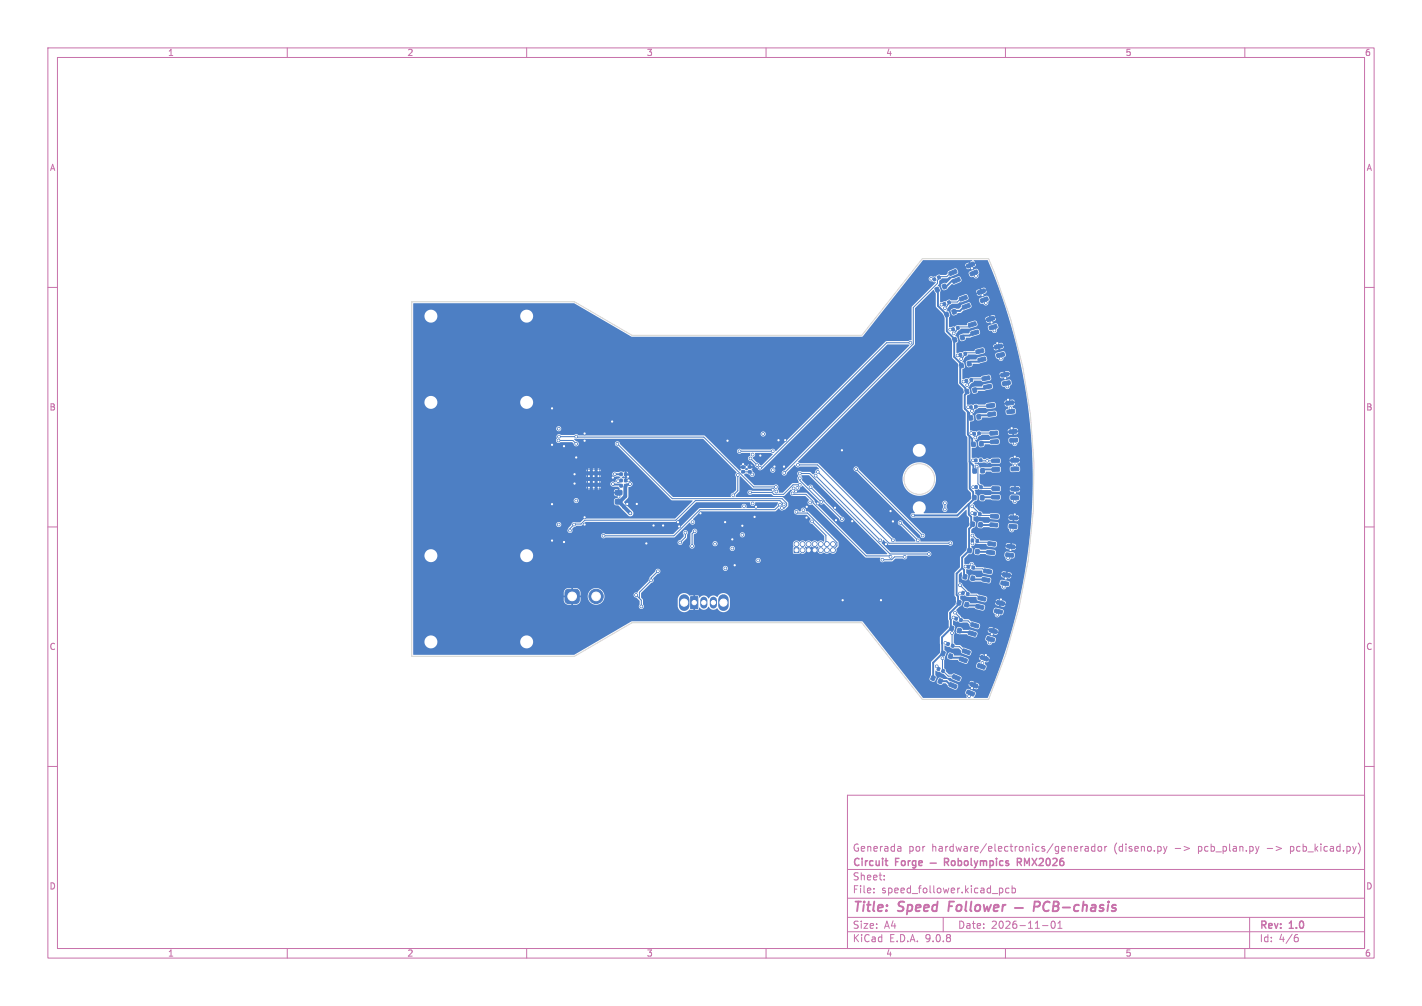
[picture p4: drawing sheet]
<svg xmlns="http://www.w3.org/2000/svg" width="297mm" height="210mm" viewBox="0 0 297 210" stroke-linecap="round" stroke-linejoin="round" font-family="sans-serif">
<defs><g id="words">
<g font-size="2.8" fill="#c872ab">
<text x="178" y="190.9">Title:</text>
<text x="187.7" y="190.9">Speed</text>
<text x="198.9" y="190.9">Follower</text>
</g>
<g font-size="2.1" fill="#c872ab">
<text x="178" y="178">Generada</text>
<text x="189.7" y="178">por</text>
<text x="194.7" y="178">hardware/electronics/generador</text>
<text x="232.8" y="178">(diseno.py</text>
<text x="250.6" y="178">pcb_plan.py</text>
<text x="270.1" y="178">pcb_kicad.py)</text>
<text x="178" y="184">Sheet:</text>
<text x="178" y="181.2">Circuit</text>
<text x="187.1" y="181.2">Forge</text>
<text x="214.3" y="181.2">RMX2026</text>
<text x="178" y="186.7">File:</text>
<text x="184.1" y="186.7">speed_follower.kicad_pcb</text>
<text x="178" y="196.9">KiCad</text>
<text x="178" y="194.1">Size:</text>
<text x="184.7" y="194.1">A4</text>
<text x="185.7" y="196.9">E.D.A.</text>
<text x="193.3" y="196.9">9.0.8</text>
<text x="200" y="194.1">Date:</text>
<text x="207" y="194.1">2026-11-01</text>
<text x="263" y="194.3">Rev:</text>
<text x="263" y="196.9">Id:</text>
<text x="267.1" y="196.9">4/6</text>
<text x="269.4" y="194.3">1.0</text>
</g>
<g font-size="1.8" fill="#c872ab">
<text x="35" y="11.9">1</text>
<text x="85" y="11.9">2</text>
<text x="135" y="11.9">3</text>
<text x="185" y="11.9">4</text>
<text x="235" y="11.9">5</text>
<text x="285" y="11.9">6</text>
<text x="10.3" y="35.9">A</text>
<text x="285.4" y="35.9">A</text>
<text x="10.3" y="85.9">B</text>
<text x="285.3" y="85.9">B</text>
<text x="10.3" y="135.9">C</text>
<text x="285.3" y="135.9">C</text>
<text x="10.3" y="185.9">D</text>
<text x="285.3" y="185.9">D</text>
<text x="35" y="199.9">1</text>
<text x="85" y="199.9">2</text>
<text x="135" y="199.9">3</text>
<text x="185" y="199.9">4</text>
<text x="235" y="199.9">5</text>
<text x="285" y="199.9">6</text>
</g>
</g></defs>
<g fill="none" stroke="#c872ab" stroke-width=".21">
<path d="M10 10h277v190h-277zM12 12h273v186h-273zM60 10v2M110 10v2M160 10v2M210 10v2M260 10v2M10 60h2M285 60h2M10 110h2M285 110h2M10 160h2"/>
<path d="M177 166h108v32h-108zM188 176.7l.2 .2v.8M188.2 177.6l-.5 .1M188.2 177.1h-.5M224.6 176.7l.4 .1 .1 .3-.7 .1M225 177.6l-.4 .1M225.7 176.7v1M226.2 176.7l-.5 .3M226.7 176.8h.5l.1 .9M227.3 177.1h-.5l-.2 .2 .2 .4 .5-.1M228.7 176.8l-.5-.1-.2 .3 .1 .6h.6M228.7 176.2v1.5"/>
<path d="M229.4 176.8l.2-.1 .4 .1 .1 .6-.1 .2-.4 .1-.2-.1zM230.7 176.7v1M231.2 176.7l-.5 .3M243 176.7l.4 1M243.4 177.7l-.4 .5M243.7 176.7l-.3 1M245.5 177.1h1.1M247.3 176.7l1.2 .4-1.2 .5M262.2 176.7l.4 1M262.6 177.7l-.1 .4M263 176.7l-.4 1M264.7 177.1h1.1"/>
<path d="M266.5 176.7l1.2 .4-1.2 .5M283.7 176a1.72 1.72 0 0 1 0 2.3M285 160h2M60 198v2M110 198v2M160 198v2M177 194.5h108M177 191.5h108M177 187.5h108M177 181.5h108M182.5 186.3v.1M182.5 185.5v.1"/>
<path d="M184.7 183.6v.1M184.7 182.8v.1M197 191.5v3M208.7 185.5l.5-.1 .3 .3-.2 .6h-.6M210 198v2M210.7 185.5l-.4-.1-.3 .3 .2 .6h.5M211.4 185.5l.4-.1 .3 .3-.1 .6h-.6M211.4 184.9v1.5M217.7 193.2h1.2M219.7 192.4l.2-.1a.8 .8 0 0 1 .5 .7 .8 .8 0 0 1-.5 .8 1 1 0 0 1-.2-1.4zM221 193.8h.8M221 192.7l.4-.4v1.5"/>
<path d="M260 198v2M261 191.5v6.5M270.6 195.7h.4l.2 .3-.1 .5-.5 .1M271 195.1l-.4 .1"/>
</g>
<g fill="none" stroke="#c872ab" stroke-width=".4">
<path d="M198.3 188.2l-.2 2M212 189.5h1.7M216 189.3h.8l.3-.2a.51 .51 0 0 0-.2-.9h-.8l-.2 2M219.2 188.4a.88 .88 0 0 0-1 0 .88 .88 0 0 0-.3 1 .69 .69 0 0 0 .3 .7 .69 .69 0 0 0 .8-.1M220 189.2h.7M220.1 188.2h.7l.3 .2v.4l-.4 .4 .2 .1a.58 .58 0 0 1-.3 .9h-.7zM222 189.4h1.5M225.4 189a.66 .66 0 0 0-1 .3l-.1 .5 .2 .3h.7M226.2 189.1l.3-.2 .5 .1-.1 1.2M226.3 188.2l-.2 2M228 189h.8l-.1 1.2M228.8 189.4h-.6a.4 .4 0 0 0-.4 .4 .4 .4 0 0 0 .3 .4l.6-.1"/>
<path d="M230.5 189a.49 .49 0 0 0-.8 .3l.1 .1 .6 .2 .1 .2-.3 .4-.6-.1M231.5 188.9l-.2 1.3M231.6 188.2l-.1 .2M233.1 189a.49 .49 0 0 0-.8 .3l.2 .2 .5 .1 .1 .2-.4 .4-.5-.1"/>
</g>
<g fill="none" stroke="#c872ab" stroke-width=".3">
<path d="M184.8 179.7h.6M197.3 180l.7-.1 .1-.2v-.4l-.8-.1v1.5M197.6 180l.5 .7M198.8 179.8l.2-.1 .4 .1 .1 .6-.2 .2-.3 .1-.2-.2zM200.1 179.8l.5-.1 .2 .3-.1 .6h-.6M200.1 179.2v1.5M201.5 179.8l.2-.1 .4 .1 .1 .6-.1 .2-.4 .1-.2-.2zM202.8 179.2v1.3l.3 .2M203.5 179.7l.3 1M204.2 179.7l-.4 1M204.8 179.8l.4-.1 .2 .2M204.8 179.7v1"/>
<path d="M205.4 179.9l.2-.2 .4 .1 .1 .9M205.4 179.9v.8M206.8 179.8l.4-.1 .3 .3-.2 .6h-.5M206.8 179.7v1.5M208.1 179.2v.1M208.1 179.7v1M209.5 179.8l-.4-.1-.3 .3 .1 .6h.6M210.6 179.8l-.3-.1-.2 .2v.2l.5 .2v.3h-.5M212.5 180l.7-.1 .1-.2v-.4l-.8-.1v1.5M212.8 180l.5 .7M185.3 180.7h.1M194.3 180.2h1.3"/>
<path d="M203.8 180.7l-.3 .5"/>
</g>
<path d="M142.9 125.2v1.3M151.1 125.2v1.3" fill="none" stroke="#4d7fc4" stroke-width="2.2"/>
<g fill="#4d7fc4" stroke="#4d7fc4" stroke-width=".21">
<path d="M144.3 124.6h1.4v2.5h-1.4z"/>
<path d="M118.2 123.3l.5-.3h1.5l.5 .2 .3 .6v1.5l-.2 .4-.6 .3h-1.5l-.4-.2-.3-.5v-1.5z"/>
<path d="M122.8 98h2.4v4.1h-2.4z"/>
<path d="M165.9 114.4h1v1h-1z"/>
<path d="M210.2 115.4l1.4 .2v.6l-.2 .1-1.3-.2-.1-.1z"/>
<path d="M206.2 114.9l1.5 .1v.7l-.2 .1-1.3-.2-.1-.2z"/>
<path d="M206.4 113.1l1.5 .2v.6l-.2 .1-1.3-.2-.1-.2z"/>
<path d="M210.4 113.6l1.5 .2v.7l-.2 .1-1.3-.2-.1-.2z"/>
<path d="M198.8 68.5l.5-.1v.6h-.4z"/>
<path d="M199.8 68.2l.4-.1 .1 .6h-.4z"/>
<path d="M129.5 98.7h.5v.6h-.5z"/>
<path d="M130.4 98.7h.5v.6h-.5z"/>
<path d="M128.5 104.3h1.3l.1 .2v.6l-.2 .2-1.1-.1-.1-.2z"/>
<path d="M128.5 102.4h1.3l.1 .2v.6l-.2 .2-1.1-.1-.1-.2z"/>
<path d="M202.6 56.9l1.3-.5 .4 .5-.2 .2-1.2 .5-.3-.5z"/>
<path d="M198.9 58.5l1.3-.6 .4 .6-.1 .2-1.3 .5-.2-.2z"/>
<path d="M198.2 56.8l1.3-.5 .4 .5-.1 .2-1.3 .5-.3-.5z"/>
<path d="M201.9 55.3l1.3-.6 .4 .6-.2 .1-1.2 .6-.2-.2z"/>
<path d="M194.9 58.1l.4-.1 .2 .5-.5 .1z"/>
<path d="M195.8 57.7l.4-.1 .2 .5-.4 .1z"/>
<path d="M204.8 62.5l1.3-.5 .3 .6-.1 .1-1.3 .5-.1-.1z"/>
<path d="M201 63.8l1.3-.4 .4 .5-.2 .2-1.2 .5-.2-.2z"/>
<path d="M200.4 62.1l1.3-.4 .4 .5-.2 .2-1.2 .5-.2-.2z"/>
<path d="M204.2 60.8l1.3-.5 .3 .6-.1 .1-1.3 .5-.3-.5z"/>
<path d="M156.3 98.3h.6v.4h-.6z"/>
<path d="M156.3 97.3h.6v.4h-.6z"/>
<path d="M200.9 123.5h.5l-.1 .6-.5-.1z"/>
<path d="M201.9 123.7l.5 .1-.1 .5-.5-.1z"/>
<path d="M203.7 101.4h.4v.6h-.5z"/>
<path d="M204.7 101.4h.4v.6h-.4z"/>
<path d="M211.2 97.6l1.5-.1 .1 .6-.2 .2h-1.3l-.1-.2z"/>
<path d="M207.2 97.7l1.5-.1 .1 .7-.2 .1h-1.3l-.1-.2z"/>
<path d="M207.2 95.9l1.4-.1 .2 .7-.2 .1h-1.4l-.1-.2z"/>
<path d="M211.2 95.8l1.4-.1 .2 .7-.2 .1h-1.4l-.1-.2z"/>
<path d="M204.6 92.3l.7-.1v.8l-.6 .1z"/>
<path d="M202.9 92.4l.7-.1 .1 .9h-.7z"/>
<path d="M198.3 136.5h.2l.5 .2-.3 .8-.7-.2z"/>
<path d="M196.7 136l.2-.1 .5 .2-.3 .8-.6-.2z"/>
<path d="M206.2 132.9h.2l1.3 .4-.1 .6-.2 .1-1.3-.4z"/>
<path d="M202.4 131.8l.2-.1 1.3 .4-.1 .7h-.2l-1.3-.4z"/>
<path d="M202.9 130h.2l1.3 .4-.1 .6-.2 .1-1.3-.4z"/>
<path d="M206.7 131.2l.2-.1 1.3 .4-.1 .7-.2 .1-1.3-.4z"/>
<path d="M201.6 79.3l.4-.1 .1 .6-.4 .1z"/>
<path d="M202.6 79.1l.4-.1 .1 .6-.4 .1z"/>
<path d="M210.3 85.7l1.5-.3 .2 .7-.2 .1-1.3 .2-.2-.2z"/>
<path d="M206.3 86.2l1.5-.2 .2 .6-.2 .2-1.3 .1-.1-.1z"/>
<path d="M206.1 84.4l1.5-.2 .2 .6-.2 .2-1.3 .1-.2-.1z"/>
<path d="M210.1 83.9l1.4-.2 .2 .6-.1 .1-1.4 .2-.1-.2z"/>
<path d="M203.8 114.7l.7 .1-.1 .8-.7-.1z"/>
<path d="M202.2 114.5l.7 .1-.1 .8-.7-.1z"/>
<path d="M154.9 98.2h.6v.5h-.6z"/>
<path d="M154.9 97.3h.6v.5h-.6z"/>
<path d="M203.4 107h.5l-.1 .6-.4-.1z"/>
<path d="M204.4 107l.5 .1v.5h-.5z"/>
<path d="M206.6 68.1l1.4-.4 .3 .6-.2 .2-1.2 .4-.3-.5z"/>
<path d="M202.8 69.3l1.4-.4 .3 .6-.2 .2-1.3 .3-.1-.1z"/>
<path d="M202.3 67.6l1.3-.4 .3 .6-.1 .1-1.3 .4-.3-.5z"/>
<path d="M206.1 66.4l1.4-.4 .3 .6-.2 .2-1.3 .3-.1-.1z"/>
<path d="M200.6 70.1l.7-.1 .1 .8-.7 .1z"/>
<path d="M199 70.6l.7-.1 .1 .8-.7 .1z"/>
<path d="M210.8 109.5l1.5 .1 .1 .6-.2 .1-1.4-.1-.1-.2z"/>
<path d="M206.8 109.2l1.5 .1 .1 .6-.2 .1-1.4-.1-.1-.2z"/>
<path d="M207 107.4l1.5 .1v.6l-.2 .1-1.3-.1-.1-.2z"/>
<path d="M211 107.7l1.4 .1 .1 .6-.2 .1-1.3-.1-.1-.2z"/>
<path d="M203.2 81.1l.6-.1 .2 .8-.7 .1z"/>
<path d="M201.5 81.4l.7-.1 .2 .8-.7 .1z"/>
<path d="M209.2 121.3l1.4 .2v.7l-.2 .1-1.3-.3-.1-.2z"/>
<path d="M205.2 120.6l1.5 .2v.7h-.2l-1.3-.2-.1-.2z"/>
<path d="M205.6 118.8l1.4 .2v.7l-.2 .1-1.3-.3-.1-.2z"/>
<path d="M209.5 119.5l1.5 .3-.1 .6-.2 .1-1.3-.2-.1-.2z"/>
<path d="M195.9 139.3l.4 .2-.2 .5-.4-.2z"/>
<path d="M196.8 139.7l.5 .2-.2 .5-.5-.2z"/>
<path d="M203.2 90.3h.5v.5l-.4 .1z"/>
<path d="M204.2 90.2h.5v.5l-.4 .1z"/>
<path d="M200.4 73.8h.4l.1 .6h-.5z"/>
<path d="M201.3 73.6h.5l.1 .5h-.5z"/>
<path d="M202.1 75.5h.6l.1 .8-.7 .1z"/>
<path d="M200.5 75.9h.6l.1 .8h-.7z"/>
<path d="M197 63.3l.4-.1 .1 .5-.4 .1z"/>
<path d="M197.9 62.9l.5-.1 .1 .6h-.4z"/>
<path d="M210.9 91.6l1.5-.1 .1 .6-.1 .1-1.4 .1-.1-.1z"/>
<path d="M206.9 91.9l1.5-.1 .2 .6-.2 .2-1.4 .1-.1-.2z"/>
<path d="M206.8 90.1l1.5-.1 .1 .6-.2 .2-1.3 .1-.1-.2z"/>
<path d="M210.8 89.8l1.4-.1 .2 .6-.2 .1-1.3 .1-.1-.1z"/>
<path d="M200.1 131.2l.2-.1 .5 .2-.2 .8-.7-.2z"/>
<path d="M198.5 130.7h.2l.5 .2-.2 .8-.7-.2z"/>
<path d="M196.2 141.7h.2l.5 .3-.4 .7-.6-.2z"/>
<path d="M194.7 141.1l.2-.1 .4 .3-.3 .8-.6-.3z"/>
<path d="M202.1 118l.4 .1-.1 .5-.4-.1z"/>
<path d="M203.1 118.2l.4 .1-.1 .5-.4-.1z"/>
<path d="M211.2 103.5h1.5v.7l-.1 .1h-1.4l-.1-.2z"/>
<path d="M207.2 103.4h1.5v.7l-.1 .1h-1.4l-.1-.2z"/>
<path d="M207.2 101.6h1.5l.1 .7-.2 .1h-1.3l-.2-.2z"/>
<path d="M211.2 101.7h1.5l.1 .7-.2 .1h-1.3l-.2-.2z"/>
<path d="M129.5 101.1h.5v.6h-.5z"/>
<path d="M130.4 101.1h.5v.6h-.5z"/>
<path d="M199.5 128.8l.5 .1-.1 .6-.5-.1z"/>
<path d="M200.5 129.1l.5 .1-.2 .6-.4-.2z"/>
<path d="M208.2 73.9l1.4-.3 .2 .6-.1 .1-1.3 .3-.2-.1z"/>
<path d="M204.3 74.9l1.4-.4 .2 .6-.1 .2-1.3 .3-.2-.2z"/>
<path d="M203.9 73.1l1.4-.3 .2 .6-.1 .1-1.3 .3-.2-.1z"/>
<path d="M207.8 72.2l1.3-.4 .3 .6-.2 .2-1.3 .3-.1-.2z"/>
<path d="M204.3 138.6l.2-.1 1.2 .5-.1 .6-.2 .1-1.2-.5z"/>
<path d="M200.5 137.2h.2l1.3 .4-.1 .7h-.2l-1.3-.4z"/>
<path d="M201.1 135.5h.3l1.2 .4-.1 .7h-.2l-1.3-.4z"/>
<path d="M204.9 136.9l.2-.1 1.3 .5-.2 .7h-.2l-1.2-.5z"/>
<path d="M207.8 127.2l.2-.1 1.3 .3v.7l-.2 .1-1.3-.4z"/>
<path d="M203.9 126.2h.2l1.3 .3v.6l-.2 .1-1.3-.3z"/>
<path d="M204.4 124.5l.2-.1 1.3 .3-.1 .7-.2 .1-1.3-.4z"/>
<path d="M208.2 125.4h.2l1.3 .3v.7h-.2l-1.3-.3z"/>
<path d="M198.8 64.8l.7-.2 .2 .8-.7 .2z"/>
<path d="M197.3 65.3l.7-.1 .1 .8-.6 .1z"/>
<path d="M203.6 95.8h.4l.1 .6h-.5z"/>
<path d="M204.6 95.8h.5v.6h-.5z"/>
<path d="M202.9 112.5l.5 .1-.1 .5-.5-.1z"/>
<path d="M203.9 112.6l.5 .1-.1 .5h-.5z"/>
<path d="M202.1 144.1h.2l1.2 .5-.1 .6-.3 .1-1.2-.6z"/>
<path d="M198.4 142.5h.2l1.2 .5-.1 .7h-.2l-1.3-.5z"/>
<path d="M199.1 140.9l.2-.1 1.2 .6-.1 .6-.2 .1-1.3-.6z"/>
<path d="M202.8 142.4h.2l1.2 .5-.1 .7h-.3l-1.2-.5z"/>
<path d="M201.6 125.8l.2-.1 .5 .2-.2 .8-.6-.2z"/>
<path d="M200 125.4l.2-.1 .5 .2-.2 .8-.6-.2z"/>
<path d="M202.9 120.2l.7 .2-.2 .8-.6-.1z"/>
<path d="M201.3 119.9l.7 .2-.2 .8-.7-.1z"/>
<path d="M204.5 109.1l.7 .1-.1 .8-.7-.1z"/>
<path d="M202.8 109h.7v.9l-.7-.1z"/>
<path d="M197.8 134.1l.5 .2-.2 .5-.4-.2z"/>
<path d="M198.8 134.5l.5 .1-.2 .5-.4-.1z"/>
<path d="M129.5 100h.5v.6h-.5z"/>
<path d="M130.4 100h.5v.6h-.5z"/>
<path d="M204 86.7l.7-.1 .1 .8-.7 .1z"/>
<path d="M202.4 86.9l.7-.1 .1 .8-.7 .1z"/>
<path d="M204.8 103.5h.7v.8h-.7z"/>
<path d="M203.2 103.5h.7l-.1 .8h-.6z"/>
<path d="M202.5 84.8l.5-.1 .1 .6h-.5z"/>
<path d="M203.5 84.6h.5l.1 .5-.5 .1z"/>
<path d="M204.9 97.9h.6l.1 .8h-.7z"/>
<path d="M203.2 97.9h.7v.8h-.7z"/>
<path d="M196.8 59.5l.7-.2 .2 .8-.7 .2z"/>
<path d="M195.3 60.1l.6-.1 .3 .8-.7 .1z"/>
<path d="M209.4 79.8l1.4-.3 .3 .6-.2 .1-1.3 .3-.2-.2z"/>
<path d="M205.4 80.5l1.5-.3 .2 .6-.1 .2-1.4 .2-.1-.1z"/>
<path d="M205.1 78.8l1.5-.3 .2 .6-.2 .1-1.3 .3-.1-.2z"/>
<path d="M209 78l1.5-.3 .2 .6-.1 .2-1.4 .2-.1-.1z"/>
<circle cx="124.5" cy="124.5" r="1.5"/>
<circle cx="123" cy="98.2" r=".25"/>
<circle cx="123" cy="99.4" r=".25"/>
<circle cx="123" cy="100.6" r=".25"/>
<circle cx="123" cy="101.8" r=".25"/>
<circle cx="124" cy="98.2" r=".25"/>
<circle cx="124" cy="99.4" r=".25"/>
<circle cx="124" cy="100.6" r=".25"/>
<circle cx="124" cy="101.8" r=".25"/>
<circle cx="125" cy="98.2" r=".25"/>
<circle cx="125" cy="99.4" r=".25"/>
<circle cx="125" cy="100.6" r=".25"/>
<circle cx="125" cy="101.8" r=".25"/>
<circle cx="166.4" cy="113.6" r=".5"/>
<circle cx="167.6" cy="114.9" r=".5"/>
<circle cx="167.6" cy="113.6" r=".5"/>
<circle cx="168.9" cy="114.9" r=".5"/>
<circle cx="168.9" cy="113.6" r=".5"/>
<circle cx="170.2" cy="114.9" r=".5"/>
<circle cx="170.2" cy="113.6" r=".5"/>
<circle cx="171.4" cy="114.9" r=".5"/>
<circle cx="171.4" cy="113.6" r=".5"/>
<circle cx="172.7" cy="114.9" r=".5"/>
<circle cx="172.7" cy="113.6" r=".5"/>
<circle cx="174" cy="114.9" r=".5"/>
<circle cx="174" cy="113.6" r=".5"/>
<circle cx="203" cy="143.7" r=".27"/>
<circle cx="120" cy="101" r=".28"/>
<circle cx="207.1" cy="67.3" r=".27"/>
<circle cx="151.5" cy="109" r=".28"/>
<circle cx="205.9" cy="136.8" r=".28"/>
<circle cx="157.9" cy="105.8" r=".27"/>
<circle cx="208.3" cy="71.6" r=".27"/>
<circle cx="168.5" cy="105.8" r=".27"/>
<circle cx="128" cy="99.7" r=".27"/>
<circle cx="155.2" cy="96.9" r=".28"/>
<circle cx="135" cy="113.5" r=".27"/>
<circle cx="115.3" cy="112.9" r=".27"/>
<circle cx="161.7" cy="97.4" r=".27"/>
<circle cx="117.8" cy="113.2" r=".27"/>
<circle cx="115.3" cy="85.3" r=".28"/>
<circle cx="170.8" cy="105.1" r=".27"/>
<circle cx="131.3" cy="100.3" r=".28"/>
<circle cx="127.8" cy="88" r=".27"/>
<circle cx="152" cy="92" r=".27"/>
<circle cx="185.1" cy="113.6" r=".27"/>
<circle cx="136.5" cy="109.7" r=".27"/>
<circle cx="209.9" cy="78.9" r=".27"/>
<circle cx="210.5" cy="83.5" r=".27"/>
<circle cx="178" cy="108.8" r=".27"/>
<circle cx="209" cy="125.2" r=".27"/>
<circle cx="153" cy="112.6" r=".27"/>
<circle cx="117.8" cy="93.2" r=".27"/>
<circle cx="184" cy="125.3" r=".27"/>
<circle cx="141.9" cy="109.9" r=".28"/>
<circle cx="122.1" cy="92" r=".27"/>
<circle cx="129.2" cy="103.7" r=".27"/>
<circle cx="153.4" cy="118" r=".28"/>
<circle cx="186" cy="106.7" r=".27"/>
<circle cx="157.6" cy="107.9" r=".28"/>
<circle cx="174.6" cy="108.6" r=".28"/>
<circle cx="120.3" cy="95.5" r=".27"/>
<circle cx="210.1" cy="120.7" r=".27"/>
<circle cx="203" cy="56" r=".27"/>
<circle cx="212" cy="102.9" r=".27"/>
<circle cx="158.8" cy="95.1" r=".27"/>
<circle cx="161.4" cy="102.2" r=".28"/>
<circle cx="211.1" cy="114.8" r=".27"/>
<circle cx="131.1" cy="99.5" r=".27"/>
<circle cx="207.2" cy="132.4" r=".28"/>
<circle cx="211.3" cy="89.4" r=".27"/>
<circle cx="163.7" cy="97.4" r=".27"/>
<circle cx="141.6" cy="109" r=".27"/>
<circle cx="131" cy="105.2" r=".27"/>
<circle cx="156" cy="97.5" r=".27"/>
<circle cx="115.3" cy="92.9" r=".27"/>
<circle cx="122.1" cy="108" r=".28"/>
<circle cx="186.5" cy="108.9" r=".27"/>
<circle cx="162.6" cy="91.9" r=".27"/>
<circle cx="155" cy="109.7" r=".27"/>
<circle cx="175.8" cy="94" r=".27"/>
<circle cx="146.3" cy="107.2" r=".27"/>
<circle cx="205.2" cy="61.6" r=".27"/>
<circle cx="122.1" cy="109.5" r=".27"/>
<circle cx="166.3" cy="102.6" r=".28"/>
<circle cx="122.1" cy="90.5" r=".27"/>
<circle cx="133" cy="105.2" r=".27"/>
<circle cx="138.5" cy="109.7" r=".27"/>
<circle cx="115.3" cy="105.2" r=".28"/>
<circle cx="168.4" cy="108" r=".27"/>
<circle cx="211.9" cy="107.4" r=".27"/>
<circle cx="211.9" cy="95.3" r=".27"/>
<circle cx="176" cy="125.3" r=".27"/>
<circle cx="164" cy="91.9" r=".27"/>
<circle cx="174.4" cy="106" r=".28"/>
<circle cx="120" cy="99" r=".27"/>
<circle cx="132.8" cy="124.2" r=".27"/>
<circle cx="134" cy="126.6" r=".27"/>
<circle cx="136" cy="121.2" r=".27"/>
<circle cx="137.4" cy="119.3" r=".27"/>
<circle cx="131.6" cy="101" r=".27"/>
<circle cx="129.1" cy="100.5" r=".27"/>
<circle cx="131.6" cy="107.2" r=".27"/>
<circle cx="153.1" cy="103.4" r=".27"/>
<circle cx="154.1" cy="99.2" r=".27"/>
<circle cx="157.1" cy="99" r=".27"/>
<circle cx="142" cy="113.2" r=".28"/>
<circle cx="143.1" cy="111.2" r=".27"/>
<circle cx="145.1" cy="110.9" r=".28"/>
<circle cx="144.6" cy="114" r=".27"/>
<circle cx="167.8" cy="106.5" r=".27"/>
<circle cx="169.2" cy="104.9" r=".28"/>
<circle cx="211.1" cy="85.2" r=".28"/>
<circle cx="201.2" cy="79.6" r=".27"/>
<circle cx="210.4" cy="80.7" r=".27"/>
<circle cx="151.5" cy="118.7" r=".28"/>
<circle cx="209.6" cy="122.5" r=".27"/>
<circle cx="207.7" cy="69" r=".27"/>
<circle cx="200" cy="74.2" r=".28"/>
<circle cx="149.3" cy="113.5" r=".28"/>
<circle cx="201.6" cy="118.3" r=".27"/>
<circle cx="194.5" cy="58.2" r=".28"/>
<circle cx="197.5" cy="134.2" r=".27"/>
<circle cx="211.3" cy="110.6" r=".28"/>
<circle cx="211.9" cy="92.6" r=".28"/>
<circle cx="203.2" cy="101.7" r=".27"/>
<circle cx="211.9" cy="104.7" r=".28"/>
<circle cx="158.4" cy="117" r=".27"/>
<circle cx="212" cy="97.2" r=".27"/>
<circle cx="195.6" cy="139.1" r=".27"/>
<circle cx="165.7" cy="102" r=".28"/>
<circle cx="205.9" cy="63.2" r=".27"/>
<circle cx="153" cy="114.5" r=".27"/>
<circle cx="198.5" cy="68.8" r=".27"/>
<circle cx="203.8" cy="57.6" r=".27"/>
<circle cx="210.5" cy="116.6" r=".27"/>
<circle cx="202.2" cy="85" r=".27"/>
<circle cx="208.3" cy="128.4" r=".28"/>
<circle cx="166.5" cy="101.9" r=".27"/>
<circle cx="157.2" cy="105.1" r=".27"/>
<circle cx="203.2" cy="96.1" r=".27"/>
<circle cx="116.7" cy="109.5" r=".27"/>
<circle cx="120.3" cy="104.5" r=".27"/>
<circle cx="205.2" cy="138.4" r=".28"/>
<circle cx="157.2" cy="94.9" r=".28"/>
<circle cx="203.1" cy="107.1" r=".27"/>
<circle cx="161.4" cy="98.2" r=".27"/>
<circle cx="206.7" cy="134.1" r=".27"/>
<circle cx="162.1" cy="102.6" r=".28"/>
<circle cx="155" cy="111.7" r=".28"/>
<circle cx="159.4" cy="90.6" r=".28"/>
<circle cx="203.1" cy="113.5" r=".27"/>
<circle cx="196.6" cy="63.6" r=".27"/>
<circle cx="200.5" cy="123.9" r=".27"/>
<circle cx="202.8" cy="90.4" r=".27"/>
<circle cx="209.1" cy="74.8" r=".27"/>
<circle cx="116.7" cy="89.5" r=".27"/>
<circle cx="202.4" cy="145.3" r=".27"/>
<circle cx="144.7" cy="109" r=".27"/>
<circle cx="199.1" cy="128.9" r=".28"/>
<circle cx="155.4" cy="105.7" r=".27"/>
<circle cx="175.8" cy="108.4" r=".27"/>
<circle cx="189" cy="116.2" r=".28"/>
<circle cx="188.1" cy="109.2" r=".27"/>
<circle cx="191.7" cy="112.8" r=".27"/>
<circle cx="184.3" cy="116.9" r=".27"/>
<circle cx="169.3" cy="101.7" r=".27"/>
<circle cx="167" cy="101.2" r=".28"/>
<circle cx="156.7" cy="102.8" r=".27"/>
<circle cx="196.8" cy="137.4" r=".28"/>
<circle cx="198.8" cy="132.1" r=".27"/>
<circle cx="169.6" cy="108.9" r=".27"/>
<circle cx="167" cy="99.9" r=".28"/>
<circle cx="171.5" cy="104.8" r=".27"/>
<circle cx="199.5" cy="127.9" r=".27"/>
<circle cx="183.8" cy="112.8" r=".27"/>
<circle cx="170.4" cy="99.3" r=".28"/>
<circle cx="194" cy="115.7" r=".28"/>
<circle cx="167" cy="98.9" r=".28"/>
<circle cx="200.5" cy="122.2" r=".27"/>
<circle cx="202.9" cy="117.9" r=".27"/>
<circle cx="198.5" cy="113.4" r=".27"/>
<circle cx="170.8" cy="98.5" r=".27"/>
<circle cx="203.1" cy="111.8" r=".27"/>
<circle cx="192.7" cy="111.8" r=".27"/>
<circle cx="178.8" cy="97.9" r=".28"/>
<circle cx="203.1" cy="105.7" r=".27"/>
<circle cx="204" cy="97.4" r=".27"/>
<circle cx="197.4" cy="106.3" r=".27"/>
<circle cx="206.2" cy="96.2" r=".28"/>
<circle cx="186.5" cy="112.8" r=".27"/>
<circle cx="197.4" cy="105" r=".27"/>
<circle cx="166.7" cy="97" r=".27"/>
<circle cx="203.7" cy="91.3" r=".27"/>
<circle cx="203" cy="85.8" r=".27"/>
<circle cx="202" cy="80.4" r=".27"/>
<circle cx="200.8" cy="74.9" r=".27"/>
<circle cx="154.4" cy="94.2" r=".28"/>
<circle cx="161.4" cy="94.2" r=".28"/>
<circle cx="199.2" cy="69.6" r=".27"/>
<circle cx="197.4" cy="64.4" r=".27"/>
<circle cx="158.7" cy="97.6" r=".27"/>
<circle cx="190.1" cy="71.6" r=".28"/>
<circle cx="158.1" cy="97.1" r=".27"/>
<circle cx="156.7" cy="95.7" r=".27"/>
<circle cx="163.8" cy="98.8" r=".27"/>
<circle cx="163.3" cy="106" r=".27"/>
<circle cx="128.9" cy="92.6" r=".28"/>
<circle cx="120.3" cy="92.6" r=".27"/>
<circle cx="116.6" cy="92" r=".28"/>
<circle cx="162" cy="101.7" r=".28"/>
<circle cx="116.7" cy="91.2" r=".27"/>
<circle cx="120.3" cy="91.2" r=".27"/>
<circle cx="126" cy="111.9" r=".27"/>
<circle cx="162.9" cy="105.3" r=".27"/>
<circle cx="119.9" cy="109.5" r=".27"/>
<circle cx="163.7" cy="105.3" r=".27"/>
<circle cx="119" cy="110.7" r=".27"/>
<circle cx="166.4" cy="106.9" r=".27"/>
<circle cx="186" cy="116.2" r=".28"/>
<circle cx="165.5" cy="103" r=".27"/>
<circle cx="128" cy="101" r=".27"/>
<circle cx="128.4" cy="99" r=".27"/>
<circle cx="190.7" cy="107.6" r=".27"/>
</g>
<path d="M147 125.3v1M149 125.3v1" fill="none" stroke="#4d7fc4" stroke-width="1.5"/>
<g fill="none" stroke="#4d7fc4" stroke-width=".3">
<path d="M194.5 58.2l.7 .1M202.7 55.3l.3 .3v.4M203.4 57l.4 .2v.4M197.3 63.5l-.7 .1M199.1 68.7l-.7 .1M200.6 74.1l-.6 .1M201.9 79.5l-.7 .2M205 60.9l.2 .3v.4M205.6 62.6l.3 .3v.4M206.9 66.6l.2 .3v.4M207.4 68.3l.3 .3v.4M208.3 71.7v.4l.2 .3"/>
<path d="M209 74.1v.8M209.9 78.2v.8M210.2 80l.2 .3v.4M130.7 99l.5 .5M155.2 96.9v.6M156.6 97.5h-.7M202.2 85h.6M202.8 90.4l.7 .2M203.2 96.1h.6M210.6 83.5v.3l.3 .3M211.1 85.2v.7M211.3 89.4v.4l.3 .3"/>
<path d="M211.7 91.9l.2 .4v.3M211.9 95.4v.7M212 97.2v.7M129.2 102.9v.8M130.7 100.3h.6M201.7 118.3h.6M203 107.1l.6 .2M203.1 112.8v.7M203.9 101.7h-.6M210.9 115.9l-.3 .3v.4M211.1 114.1v.7M211.6 109.9l-.3 .4v.3"/>
<path d="M211.9 103.9v.8M211.9 107.4v.4l-.2 .3M212 102.1v.8M195.7 139.1l.3 .6M197.4 134.2h.5l.1 .3M199.2 128.9h.3l.2 .3M201.1 123.8l-.6 .1M205.2 138.4v.4l-.2 .3M205.9 136.8v.4l-.3 .2M206.9 133.4l-.2 .4v.4M207.4 131.7l-.3 .3v.4M208.5 127.6l-.2 .4v.4"/>
<path d="M209 125.2v.7M209.9 121.8l-.3 .3v.4M210.2 120l-.2 .8M202.7 144.7l-.3 .3v.4M203.4 143l-.4 .3v.4"/>
</g>
<g fill="none" stroke="#4d7fc4" stroke-width=".21">
<path d="M196 58.3l-.2 .2v.7l-5.1 5v7.6l-26.9 27M198.3 57.2l-.6 .6h-1.4M190.1 71.6h-4.9l-26.1 26.1h-.4M198.1 63.5l-.8 .9M199.9 68.8l-.7 .8M200.3 68.3h2.2M200.4 62.6l-.5 .5h-1.5M201.4 74.2l-.7 .8M201.8 73.7h2.1M202.7 79.7l-.7 .7M203 79.1h2.2M116.6 92h3.1l.7 .7"/>
<path d="M116.7 91.2h3.7M120.5 91.3h26.5l10.4 10.4h4.6M128.9 92.7l11.5 11.4h22.9l1 1v.5l-.5 .5h-.5M154.1 99.2v3.3l-.9 .9M154.4 94.2h7M155.5 98.5h.8M156.7 95.7l1.5 1.4M156.8 98.8l.3 .3M166.6 97.1h4.1l15.8 15.7M167.1 99.9v.4l4.4 4.5M167.1 98.9h2l16.8 16.8h8.1M170.3 99.3l13.5 13.5"/>
<path d="M170.8 98.5l14.9 14.9h12.8M178.8 97.9l13.9 13.9M203.6 85.2l-.6 .6M204 97.4l.2 .3v3.3l.5 .5M204.1 84.8h2M204.3 90.8l-.6 .6M204.7 90.4h2.1M205 96.2h2.1M119.9 109.5l-.9 .9v.4M137.4 119.3l-1.4 1.4v.5M143.2 111.2v1l-1.2 1.1M145.1 110.9l-.6 .6v2.5"/>
<path d="M162.9 105.4l-1.1 1h-15.6l-5.5 5.5h-14.7M163.7 105.3l-.8-.8h-17.7l-4 4.1h-19.1l-.8 .8h-1.2M165.5 103l.2 .2h2.7l1.4 1.5v.3l11.1 11.1h4.9l.2 .2M166.3 106.9l.3 .2h2.1l6.1 6.2v.7l-.6 .5M167.1 101.2h-1.5l-2 2h-2l-.3-.4h-4.7M169.3 101.7l6.5 6.7M169.6 108.9l2.9 2.9v1.4M188 109.2l3.7 3.6M189 116.3h-2.2l-.5 .6h-2M197.3 105.1v1.3M203 117.9l.1 .3M203 105.7l1.4 1.4"/>
<path d="M203.1 111.8l.8 .9M203.4 118.8h1.8l.3 .2M204.3 113.2h2.1M204.9 107.6h2M205.1 102h2.1M132.8 124.2l1.1 1.1v1.3M135.9 121.3l-2.4 2.4v1.2M196.8 137.4v2.4M198.8 132.2v2.3M199.2 135h1.2l.7 .7M199.5 127.9l1.1 1.3M200.5 122.2l1.5 1.5"/>
<path d="M200.9 129.6h1.3l.6 .7M202.3 124.3h1.7l.4 .3M197.1 140.3l.9 .9h1"/>
</g>
<path d="M129.7 105.2l1.9 2M130.6 101.7v1.9l-.8 .8" fill="none" stroke="#4d7fc4" stroke-width=".8"/>
<path d="M129.1 100.5h.4M131.6 101.1l-.7 .1" fill="none" stroke="#4d7fc4" stroke-width=".5"/>
<g fill="none" stroke="#4d7fc4" stroke-width=".4">
<path d="M199 58.5l-1.4 1.3M195.9 60.9v3l1.4 1.5M197.7 66.1v3.1l1.5 1.4M199.3 71.4v3.1l1.3 1.4M200.6 76.7v3.3l1.1 1.1v.3M201.1 64.3l-.6 .6h-.9M202.7 75.5h1.7M202.8 69.8l-.3 .3h-1.3M128.4 99h1.1M201.7 82.2l-.2 .3v2.8l1 1v.6M202.2 86v4.7l.8 .9v.8M202.5 91.1v5.3l.8 .8v.7"/>
<path d="M202.5 96.5v5.5l.8 .7v.8M203.9 81.2h1.6M204.7 86.7h1.7M205.3 92.3h1.6M205.5 98h1.7M128 101.1l1.5 .1M200.9 118.6l-1.1 1.2v4.4l.3 .3v.9M202.1 115.3l-1.2 1.1v2.2l.5 .4v1M202.3 105.2l-2.4 2.4h-9.2M203 109.9l-.6 .5v4.1M203.3 104.3l-1 1v2.1l.5 .5v1.1M204.5 115.2h1.6"/>
<path d="M205.2 109.6h1.6M205.5 103.8h1.6M196.5 136.7l-1.6 1.7v2.7M198.4 131.5l-1.6 1.6v2.9M198.8 137.3h1.7M200.1 126.3l-1.7 1.7 .2 2.7M200.6 132h1.7M202.2 126.4h1.7M203.5 121h1.7M196.8 142.2h.9l.6 .6"/>
</g>
<g fill="#4d7fc4">
<path d="M167.4 99.3l1.6-.1 16.3 16.4-4.3 .1-10.8-10.9-.1-.4-1.5-1.5-2.5-.1a.31 .31 0 0 1-.1-.4 .31 .31 0 0 1 .5 0 .7 .7 0 0 0 .6-.7l.6-.3 3.3 3.4a.62 .62 0 0 0 .4 .5 .62 .62 0 0 0 .7-.2l3.2 3.2a.55 .55 0 0 0 .5 .6 .55 .55 0 0 0 .6-.5 .55 .55 0 0 0-.6-.6l-5.9-6a.59 .59 0 0 0-.5-.6 .59 .59 0 0 0-.7 .3l-1.2-1.2 .1-.5z"/>
<path d="M157.7 94.6h3.3l.4 .2-2.4 2.4-.3-.1-.2-.4-.4-.2-.8-.7v-.3a.67 .67 0 0 0 .4-.9z"/>
<path d="M86.3 63.3h33.6l12.1 7h48l11.5-14.4h10.3l.4 .3 .6-.2-.2-.4-.8 .3h-10.3l.5-.5h9.6v.2l.4-.2h.9l.2 .4 .5-.2 .2-.3v-.2l-.9 .3h-.9l.5-.2-.2-.4-.5 .2-.2 .4h-9.6l.8-1.1h10.2v.2l-.4 .2 .2 .4 .8-.4-.2-.3v-.1h2.8a114.9 114.9 0 0 1 0 91.4h-2.8l.4-.8v-.3l-.2-.2-1.3-.6-.5 .2-.2 .8a.65 .65 0 0 1 .2 .9h-9l-2.6-3.3h5.4l.2 .4 .7 .2 .4-.3h.6l.6 .7 1.5 .6 .4-.3h3.3l.7 .2 .3-.3-.8-.4-.2 .5h-3.3l.1-.7h2.2l.2 .3 .5 .2 .2-.4-.5-.2h.9l.9 .4v-.3l-.2-.3-.5-.2-.2 .4h-.9l-.4-.1v.2h-2.2l-1-.6h3.4l.8 .4 .2-.4-.6-.3-.4 .3h-3.4l-.7-.2-.5-.4-.8-.1-.8-.3-.4 .2-.3 .8h-5.4l-10.2-12.7h-48l-12.1 7h-33.6v-2.8h2.3a1.35 1.35 0 0 0 1.4 1.5 1.35 1.35 0 0 0 1.4-1.5h17.2v.2a1.35 1.35 0 0 0 2.1 1.1 1.35 1.35 0 0 0 0-2.4 1.35 1.35 0 0 0-2.1 1.1h-17.2l-.1-.2a1.35 1.35 0 0 0-1.4-1.1 1.35 1.35 0 0 0-1.3 1.3h-2.3v-10.2h31.5v.6h.8v.4h-.8v.6a.99 .99 0 0 0 .9 1h.6v-.9h.4v.9l.7-.1 .6-.2 .2-.6v-.7h-.8v-.3h2.3v.2a1.75 1.75 0 0 0 2 1.6 1.75 1.75 0 0 0 1.5-2.1h6.1l.1 .4 .5 .2 .7 .7v.8a.55 .55 0 0 0 0 .8 .55 .55 0 0 0 .7 0 .55 .55 0 0 0 0-.8l-.1-1.2h7.3l.1 1.8a1.45 1.45 0 0 0 2.5 .5h.7v-1.1h.4v1.1h.6l.3-.5a1.13 1.13 0 0 0 1.9-.1 1.13 1.13 0 0 0 1.8 .3 1.37 1.37 0 0 0 1.5 .8 1.37 1.37 0 0 0 1.2-1.2l-.1-1.8a1.41 1.41 0 0 0-1.2-1 1.41 1.41 0 0 0-1.4 .8 1.1 1.1 0 0 0-1.8 .3 1.11 1.11 0 0 0-1.9-.1l-.3-.5h-.6v1.1h-.4v-1.1l-.8 .1a1.38 1.38 0 0 0-1.4-.6 1.38 1.38 0 0 0-1.1 1.2h-7.3l-.3-.3v-.9l2.1-2.1a.61 .61 0 0 0 .4-1l1-.9a.54 .54 0 0 0 .5-.6 .54 .54 0 0 0-.6-.5 .54 .54 0 0 0-.5 .6l-1.1 1.1-.3 .9-2.3 2.4a.53 .53 0 0 0-.8 .4h-6.1v-.2a1.75 1.75 0 0 0-1.9-1.1 1.75 1.75 0 0 0-1.6 1.6h-2.3l.8-.1v-.6a.99 .99 0 0 0-.9-.9h-.6v.8h-.4v-.8h-.9l-.5 .4-.1 .5h-31.5v-5.1h64.7a.53 .53 0 0 0 .7 .6 .53 .53 0 0 0 .2-.9 .53 .53 0 0 0-.9 .1v.2h-64.7v-2.7h2.3a1.35 1.35 0 0 0 1.4 1.5 1.35 1.35 0 0 0 1.4-1.5h17.2v.2a1.35 1.35 0 0 0 .9 1.2 1.35 1.35 0 0 0 1.5-.4h46.8v.2a.53 .53 0 0 0 .8 .3 .53 .53 0 0 0 0-.8 .53 .53 0 0 0-.8 .3h-46.8a1.35 1.35 0 0 0-.5-2.2 1.35 1.35 0 0 0-1.9 1.2h-17.2l-.1-.2a1.35 1.35 0 0 0-1.4-1.1 1.35 1.35 0 0 0-1.3 1.3h-2.3v-2h57.7v.2a.53 .53 0 0 0 .9 .3h7.5v.2a.53 .53 0 0 0 .8 .3 .53 .53 0 0 0 0-.8 .53 .53 0 0 0-.8 .3h-7.5a.61 .61 0 0 0 0-.8v-.2h3.9v.2a.53 .53 0 0 0 .6 .4 .53 .53 0 0 0 .5-.5h15.7l.2 .6-.2 .2 .1 1.2 1.2 .1 .2-.1a.83 .83 0 0 0 1.1-.2 .83 .83 0 0 0-.1-1.2h.2a.97 .97 0 0 0 1.3 0 1.17 1.17 0 0 0 1.2 0h.1a.85 .85 0 0 0 0 1.3 .85 .85 0 0 0 1.2 0 .97 .97 0 0 0 1.3 0 .79 .79 0 0 0 1 .1 .79 .79 0 0 0 .3-1l.5-.5-.1-1-6.2-6.2-.6-.1a.58 .58 0 0 0-.5-.7 .58 .58 0 0 0-.6 .7h-.3a.58 .58 0 0 0-.7-.4 .58 .58 0 0 0-.4 .8 .58 .58 0 0 0 .8 .4h1.9l.8 .8v.1a.55 .55 0 0 0-.2 .6 .55 .55 0 0 0 .6 .4l2.4 2.5v1.1l-.1 .1a.97 .97 0 0 0-1.3 0 .97 .97 0 0 0-1.2 0 .97 .97 0 0 0-1.3 0 .97 .97 0 0 0-1.3 0 .75 .75 0 0 0-.8-.2 .75 .75 0 0 0-.5 .6l-15.7-.1a.53 .53 0 0 0-.6-.4 .53 .53 0 0 0-.5 .4h-3.9v-1.8h9.6a.53 .53 0 0 0 .7 .6 .53 .53 0 0 0 .2-.9 .53 .53 0 0 0-.8 .1l-.1 .2h-9.6l.2-.2a.54 .54 0 0 0 .5-.5 .54 .54 0 0 0-.6-.5 .54 .54 0 0 0-.5 .6l-.3 .4v2.2l-.2 .3h-57.7v-.7h55.2v.1a.54 .54 0 0 0 .6 .5 .54 .54 0 0 0 .5-.6l.9-.9v-.7a.54 .54 0 0 0 0-.8 .54 .54 0 0 0-.8 .1 .54 .54 0 0 0 .1 .7v.4l-.7 .7-.4 .1-.2 .4h-55.2v-3.8h29.9v.2a.53 .53 0 0 0 .8 .3 .53 .53 0 0 0 0-.8 .53 .53 0 0 0-.8 .3h-29.9v-5h33.5v.2a.53 .53 0 0 0 .8 .3 .53 .53 0 0 0 0-.8 .53 .53 0 0 0-.8 .3h-33.5v-1.3h41.9l.3 .4 .5 .1v-.6h-.8v.1h-41.9v-.5h41.9v.1h.8v-.6l-.5 .1-.3 .4h-41.9v-.3h38.9l-.2-.3-.2 .3h-.6l-.2-.3-.2 .3h-.6l-.2-.3-.2 .3h-36.5v-.6h36.2v.3l.2-.2 .3 .1 .2-.1 .3 .2 .2-.2 .3 .1 .2-.1 .3 .2 .2-.2 .3 .1 .2-.1 .3 .2v-.1v-.3l-.3 .2h-.5l-.2-.2-.3 .2h-.5l-.2-.2-.3 .2h-.5l-.2-.2v.1h-36.2v-.4h36.5l.2 .3 .2-.3h.6l.2 .3 .2-.3h.6l.2 .3 .2-.3h-38.9v-.2h38.8v-.1h2.4v.3l.3 .2 1.3 .1 .3 .4v1.6l.1 .1-.2 .3-.9 .1-.2 .4 .1 .7 .3 .3h.6l2.1 2.2a.65 .65 0 0 0 .9-.1 .65 .65 0 0 0 0-.9l-1.9-1.9 .9-1 .1-2.1a.73 .73 0 0 0 .6-.3 .73 .73 0 0 0 0-.8l-1.2-.1-.2-.3v-.5l-.3 .2-.3-.2h1v.4h.3l-.3-.3-1-.1 .3-.3 .3 .2v-.4h.4v.4l.2-.1 .1-.3h-.7v-.4h.7l-.1-.3-.2-.1v.4h-.4v-.4l-.3 .2-.3-.2-1.3 .1a.53 .53 0 0 0-.7 .5 .53 .53 0 0 0 .8 .5l.9 .1-.3 .3a.85 .85 0 0 0-.8 .8h-.1a.53 .53 0 0 0-.6-.2 .53 .53 0 0 0-.3 .5h-2.4l-.1-.2-.2 .3h-.6l-.2-.3-.2 .3h-.6l-.2-.3-.2 .3h-36.5v-.6h36.2v.3l.2-.2 .3 .1 .2-.1 .3 .2 .2-.2 .3 .1 .2-.1 .3 .2 .2-.2 .3 .1 .2-.1 .3 .2v-.4l-.3 .2h-.5l-.2-.2-.3 .2h-.5l-.2-.2-.3 .2h-.5l-.2-.2v.1h-36.2v-.4h36.5l.2 .3 .2-.3h.6l.2 .3 .2-.3h.6l.2 .3 .2-.3h-38.9v-.2h38.9l-.2-.3-.2 .3h-.6l-.2-.3-.2 .3h-.6l-.2-.3-.2 .3h-36.5v-.6h36.2v.3l.2-.2 .3 .1 .2-.1 .3 .2 .2-.2 .3 .1 .2-.1 .3 .2 .2-.2 .3 .1 .2-.1 .3 .2v-.4l-.3 .2h-.5l-.2-.2-.3 .2h-.5l-.2-.2-.3 .2h-.5l-.2-.2v.1h-36.2v-.4h36.5l.2 .3 .2-.3h.6l.2 .3 .2-.3h.6l.2 .3 .2-.3h-38.9v-.2h38.9l-.2-.3-.2 .3h-.6l-.2-.3-.2 .3h-.6l-.2-.3-.2 .3h-36.5v-.6h36.2v.3l.2-.2 .3 .1 .2-.1 .3 .2 .2-.2 .3 .1 .2-.1 .3 .2 .2-.2 .3 .1 .2-.1 .3 .2v-.4l-.3 .2h-.5l-.2-.2-.3 .2h-.5l-.2-.2-.3 .2h-.5l-.2-.2v.1h-36.2v-.4h36.5l.2 .3 .2-.3h.6l.2 .3 .2-.3h.6l.2 .3 .2-.3h-38.9v-5.8h29.8v.1a.56 .56 0 0 0 .4 .5 .56 .56 0 0 0 .6-.2h2.4l.3 .3a.55 .55 0 0 0 .5 .6 .55 .55 0 0 0 .6-.6 .55 .55 0 0 0-.6-.5l-.4-.4 .1-.1h26.8l7 7.1a.58 .58 0 0 0-.1 .9v2.7l-.6 .6a.52 .52 0 0 0-.4 .7l-.1 .1h-12.1l-11-11a.54 .54 0 0 0-.6-.6 .54 .54 0 0 0-.5 .6 .54 .54 0 0 0 .6 .5l11.2 11.2 4.4 .1 .1 .1-3.7 3.6h-18.9l-.9 .8h-1.1a.57 .57 0 0 0-.8 .6l-.6 .6a.58 .58 0 0 0-.1 .8 .58 .58 0 0 0 .8 .2 .58 .58 0 0 0 .1-.8l.9-.6 1.1-.1 .8-.7h18.9l4.2-4.1h11.3a.58 .58 0 0 0 .5 .7 .58 .58 0 0 0 .6-.7h4.6l.1 .1-.1 .4-.7 .6h-5.8a.58 .58 0 0 0-.5-.8 .58 .58 0 0 0-.5 .8l-8.8 .1-5.5 5.4h-14.1a.55 .55 0 0 0-.8 0 .55 .55 0 0 0 0 .7 .55 .55 0 0 0 .8 0h14.3l3.3-3.1a.56 .56 0 0 0 1 .2 .56 .56 0 0 0-.4-.9l1.7-1.6h15.5l.8-.7a.88 .88 0 0 0 1.3 .2l.6-.6 .1-.7-1.3-1.3h-9.7v-.3l.8-.9v-3.1l2.8 2.6h4.3l.2 .1-.3 .5-4.4-.2a.55 .55 0 0 0-.8 0 .55 .55 0 0 0 0 .8 .55 .55 0 0 0 .8 0h4l.5 .4h2.1l1.4-1.4 .3 .3a.58 .58 0 0 0-.3 .7 .58 .58 0 0 0 .7 .4h2.4l.8 .8a.58 .58 0 0 0-.2 .9 .58 .58 0 0 0 .9 0l11 11 3.1 .1a.6 .6 0 0 0 .1 .8 .6 .6 0 0 0 .8 0h1.6l.7-.6h1.6a.57 .57 0 0 0 .7 .1 .57 .57 0 0 0 .2-.7h4.1a.55 .55 0 0 0 .8 0 .55 .55 0 0 0 0-.7 .55 .55 0 0 0-.8 0h-7.5l-2-2 .4-.6 1.2 1.1h12.4a.55 .55 0 0 0 .8 0 .55 .55 0 0 0 0-.8 .55 .55 0 0 0-.8 0h-5.8l-.1-.1a.57 .57 0 0 0-.6-.7l-3-3a.54 .54 0 0 0-.6-.6 .54 .54 0 0 0-.5 .6 .54 .54 0 0 0 .6 .5l3 3 .1 .3h-4.1l-.1-.1a.57 .57 0 0 0-.6-.7l-14.4-14.4h6.3l.1 .4 .5 .3 13.3 13.3a.54 .54 0 0 0 .5 .5 .54 .54 0 0 0 .5-.6 .54 .54 0 0 0-.6-.5l-11.4-11.4h7.3a3.5 3.5 0 0 0 5 3.4 3.5 3.5 0 0 0 .6-6 3.5 3.5 0 0 0-5.6 2.3v.3h-7.3l-1.9-2a.53 .53 0 0 0-.5-.4 .53 .53 0 0 0-.5 .4h-6.3l-1.2-1.1h-3.7l-.4-.3 2.5-2.5h21.4a1.35 1.35 0 0 0 1.9 1.3 1.35 1.35 0 0 0 .4-2.2 1.35 1.35 0 0 0-2.2 .7l-.1 .2h-21.4l21.8-21.9 .1-7.7 3.9-3.8 .4 .8 .1 2.7 1.3 1.4 .5 .9v3l1.4 1.5 .1 .5 .1 3.4 1.2 1.3v4l1.1 1.2 .1 .7-.3 .5v3l.7 .8v4.6l.3 .5 .1 10.8 .7 .8v1.2l-3.1 3h-6.8a1.59 1.59 0 0 0 0-2.1h3.9l.2 .9a.55 .55 0 0 0 0 .8 .55 .55 0 0 0 .7 0 .55 .55 0 0 0 0-.8v-.5a.53 .53 0 0 0-.1-.8 .53 .53 0 0 0-.8 .4h-3.9a1.39 1.39 0 0 0-1.9 .2 1.39 1.39 0 0 0 .1 1.9 .54 .54 0 0 0-.9 .4 .54 .54 0 0 0 .8 .6h9l1.8-1.7 .1 1.2 .5 .5 .1 1.6-.6 .6-.1 4.5-1.3 1.4v2.2l-1.2 1.3v4.6l.3 .4v1.5l-1.6 1.6 .1 3.2-1.8 1.9v3.4l-1.8 1.9-.1 2.7-.3 .7 .1 .4 .7 .3 .3-.1 .4-.9-.2-.4v-.9l.6 .3a.37 .37 0 0 1 .6 .2l.5 .2 .8 .8h.7l.2 .3 1.3 .5h.3l.4-.7-.1-.4-1.4-.6-.5 .2h-.6l-.6-.6-.1-.5-.3-.2v-.4h6.6l.3 .4 1.4 .5 .4-.3 .2-.5-.1-.3-.3-.3 .2-.4a.45 .45 0 0 0 .6-.3l-1.7-.6h1l.8 .3v-.5l-.6-.2-.2 .4-1.3-.1v.4l.4 .3-.2 .4-.6 .1-.3 .7h-6.6l.1-1.9h.5l.2 .4 .5 .2h1.5l.3 .3 1.3 .5 .4-.1 .3-.7-.2-.4-1.5-.6h-1.3l-.3-.4-.5-.2-.5 .2-.2 .8h-.5l.4-1-.4-.5v-.9l.7 .2a.42 .42 0 0 1 .6 .3l.4 .1h1.3l.4 .4 .2 .6 1.3 .5h2.4l.9 .3 .1-.4-.5-.2h-.2l-.3 .3h-2.1l.2-.2 .2-.5-.1-.4-1.7-.6-.6-.5-.9-.1-.4-.4v-.8h6.6l.1 .4 .3 .1a.6 .6 0 0 0 .4 .8 .6 .6 0 0 0 .7-.5l.5-.2 .2-.8-.3-.2-1.3-.4-.4 .1-.2 .7h-6.6v-.8l.2-.4-.1-.4h.3l.2 .4 .6 .2h1.5l.3 .3 1.4 .4 .3-.1 .3-.6h3.2l.7 .1 .3-.3-.9-.3-.1 .5-3.2-.1a.73 .73 0 0 0-.9-.6h3l.1 .3 .7 .3 .1-.5-.8-.2h1.2l.9 .2v-.1l-.1-.3-.6-.3-.2 .5-4.3 .1-.7-.3-1.4 .1-.4-.5-.5-.1-.5 .2-.2 .7h-.3l.2-.9-.4-.5v-.9l.6 .2h.4l.6 .3h1.4l.4 .4 .2 .5 1.4 .5 .4-.2h1.9l.9 .3 .1-.5-.6-.1-.4 .3h-1.9l.2-.6-.1-.4-1.7-.5-.6-.4-1-.1-.6-.4-.8-1.1h7.5l.3 .4a.62 .62 0 0 0 .5 .8 .62 .62 0 0 0 .7-.5h.3l.3-.2 .1-.8-.2-.2-1.4-.4-.4 .2-.2 .7h-7.5l-.2-.3 1.1-1h.4l.1 .4 .7 .2 1.5-.1 .3 .2 1.4 .4 .4-.3 .2-.6h3.2l.5 .1 .3-.1 .2-.3-.9-.2-.1 .5h-3.2l-.3-.4-1.3-.3h3.7l.1 .4 .6 .2 .2-.5-.9-.2-5.2 .1-.1-.1h6.6l.9 .1-.2-.4-.6-.2-.1 .5h-6.6l-.8-.4-.4 .3-.2 .7h-.4l.2-.9-.4-.4v-.6l.3-.2h.6l.7 .3h1.6l.4 .8 1.4 .3 .5-.2h1.9l.8 .2 .2-.5-.6-.1-.2 .1-.2 .3h-1.9l.1-.6-.2-.3-1.6-.5-.4-.2h-1.3l-.1-.3-.4-.2-1.1-1.2-.2-.3h7.9l.3 .4a.62 .62 0 0 0 .5 .7 .62 .62 0 0 0 .7-.5l.1 .1a.75 .75 0 0 0 .3-1.3l-1.6-.3-.2 .3-.1 .6h-7.9l-.6-.3v-1.6l.5-.6 .1 .7-.1 .5 .2 .4 .7 .2 .4-.3h.4l.1 .4 .7 .2 1.6-.1 1.6 .4 .4-.3v-.8l3.9 .1 .4-.3v-.1l-.9-.2v.5h-3.4l-1.5-.4-.5 .2h-.9l-.4-.4h5.5l.2 .3 .6 .2 .1-.4-.9-.2v.1h-5.5l-.6-.1-.4 .2-.1 .7h-.4l.1-.7v-.3l-.4-.3 .1-.8h.8l.7 .3h1.7l.3 .7 1.4 .2 .4-.1h3.2l.9 .2-.2-.5-.6-.2-.1 .5h-3.2l.1-.3h1.9l.9 .2v-.4l-.6-.1-.3 .3h-1.9l.1-.5-.3-.3-1.8-.4h-1.4l-.4-.5a.59 .59 0 0 0-.5-.6 .59 .59 0 0 0-.7 .4h-.9v-1.1l.9-.9h.5l.3-.3h.3l.2 .4 .7 .1 .5-.2h1l.3 .2 1.4 .2 2.3-.1 .2 .3a.62 .62 0 0 0 .5 .8 .62 .62 0 0 0 .7-.5h.4l.3-.3 .1-.7-.3-.3-1.5-.2-.3 .2-.1 .7h-2.1l.2-.2 .1-.7-.2-.2-.4-.2 4.3 .1 .3-.1 .2-.3-.9-.1-.1 .4h-3.8l-1.1-.1-.4 .1h-1.1l-.3-.2-.6-.1-.4 .3-.1 .7h-.3l.1-.7-.3-.6a.85 .85 0 0 0 .8-.7l2.2 .2 .5 .5 1.3 .2 2.3-.1 .2 .4 .7 .1v-.5l-.9-.1v.1h-2l.2-.3 4 .1-.2-.4-.6-.1-.1 .4h-3.1v-.1l2.8 .1v-.5h-.5h-.3l-.1 .4h-1.9a.53 .53 0 0 0-.3-.8l-1.3-.2h-1.8l-.3-.3-.4-.2-.5-.5a.63 .63 0 0 0-.7-.6v-.6l.9-.8h.3l.3 .5h.6l.4-.2 2.8 .2 .4-.2h1.9l.3 .4a.59 .59 0 0 0 .5 .6 .59 .59 0 0 0 .6-.5h.5l.2-.3v-.7l-.3-.3-1.4-.1-.3 .2-.1 .7h-1.9l.1-.7-.4-.4-1.4-.1-.4 .2h-1l-.4-.2-.5-.1-.4 .3-.1 .7h-.3v-.7l-.2-.3h8.8l.4-.4-.9-.1-.1 .5-8.5-.1v-.9l.8-.1 .7 .3h1.7l.5 .4 1.4 .1 .3-.2h1.9l.2 .3 .7 .1v-.4h-2.8l.1-.4 4 .1-.1-.3-.3-.2h-.5v.4h-3.1h2.7l.1-.5h-.7l-.3 .4h-1.8v-.3l-.3-.3h-3.3a.48 .48 0 0 0-.6-.5l-1.4-1.6 .9-.9h.4l.3 .4 .6 .1 .5-.4 2.7 .2 .4-.4h1.8l.2 .3 .4 .2a.6 .6 0 0 0 .6 .6 .6 .6 0 0 0 .6-.6l.3-.2 .1-.2v-.7l-.4-.2h-1.5l-.2 .3-.1 .5h-1.8v-.7l-.3-.2-1.5-.1-.3 .2-2-.1-.4 .3v.7h-.4l.1-.7-.5-.4v-.3h9l.2-.2 .2-.3h-.9l-.1 .5h-8.4l-.1-.5h.4a.42 .42 0 0 1 .7 0h2.1l.5 .3 1.4 .1 .3-.4h1.9l.2 .4h.7v-.4h-2.8l.1-.4h4l-.4-.4h-.5v.4h-3.1h2.7v-.4h-.6l-.3 .4h-1.8l-.1-.4-.3-.1-1.4-.1-.4 .3h-1.4l-.2-.4-.4-.1-.3-.3v-1.9l.9 .1 .5-.5h.9l.4 .2 1.4-.1 .3-.2 .1-.7-.4-.4-4.1 .3a.62 .62 0 0 0-.2-.6 .62 .62 0 0 0-.7-.1l-.1-.2h.4l.3-.2 .4 .2 1.1-.1a.63 .63 0 0 0 .8 0l.6 .3 1.4-.1 .3-.1 .1-.4h1.9a.6 .6 0 0 0 .6 .5v.4l-.4 .1-.2 .3 .1 .8 .3 .2 1.4-.1 .2-.1 .2-.8-.2-.2-.3-.2-.2-.4 .5-.2 .1-.4-4 .1v-.4h2.8l-.1-.4h-.6l-.3 .4h-1.8l-.4-.4-1.4 .1-.4 .2-.5-.1-.9 .1-.3-.3h-.5l-.3 .2-.3-.2h-1l9.1-.1v.5h.9l-.1-.3-.3-.2h-9.6v-1.8l.9-.3v-.9h.4l.1 .7 .3 .3 .7-.1 .3-.5h1l.4 .1 1.4-.1 .3-.4-.1-.7h1.9l.1 .7 .2 .2h.4a.61 .61 0 0 0 .7 .5 .61 .61 0 0 0 .5-.6l.3-.4v-.5l-.4-.4-1.5 .1-.3 .4h-1.9l-.3-.2-1.4 .1-.4 .2h-1.4l-.7 .2-.2 .4h-.4l-.3-.4 .1-.1a.57 .57 0 0 0 .6-.6l.8-.5h1.3l.5 .3 1.4-.1 .3-.3 .1-.3h1.8l.3 .4h.6v-.5h-2.8h3.2v.4l.7-.1 .2-.3h-4.1v-.4h2.8l-.1-.4-.6 .1-.2 .3h-1.9l-.4-.2-1.4 .1-.3 .2-2.2-.1a.42 .42 0 0 1-.7 .1l-.9-.1-.1-.5h9.1v.5l.9-.1-.1-.3-.3-.1h-9.6v-1.3l.8-.3v-1h.3l.1 .7 .4 .3 .7-.2 .3-.4h1.4l1.3-.2 .3-.3v-.7l-.4-.3-1.4 .2-.4 .3-2 .1-.3 .5h-.3l-.4-.4 .4-.3 .4-.6 .6-.3h1.4l.5 .2 1.4-.2 .3-.3v-.4h1.8a.6 .6 0 0 0 .8 .4l-.1 .4-.3 .1-.2 .4 .2 .8h.3l1.4-.1 .2-.2v-.8l-.1-.2-.4-.1-.2-.4 .5-.3 .1-.3-2.2 .3h-1.8l-.3-.5h2.1v.1l.9-.1-.1-.5-.6 .2-.2 .3-2.3-.1-1.4 .2-.4 .3h-1.4l-.4-.1-.6 .3-1.3-.2v-.9h9v.4l.9-.1-.2-.3-.2-.1-9.5 .1v-.9l.6-.5-.1-.9h.4l.1 .7 .4 .3 .7-.2 .3-.4h1.2l1.5-.4 .3-.3-.1-.6-.4-.3-1.5 .2-.3 .5-1.9 .1-.3 .4h-.4l-.3-.3 .8-1h6.1l.1 .6 .3 .2a.42 .42 0 0 1 .6 .4 .69 .69 0 0 0 .9-.6l.3-.5-.2-.6-.3-.2-1.4 .3-.3 .4h-6.1l.3-.1 .2-.3h1.4l.5 .2 1.4-.2 .2-.3v-.6h1.8l.3 .4 .7-.1-.1-.5-.9 .2h-1.8l-.1-.2h3.2l.1 .4 .6-.2 .2-.4-.9 .2h-3.2l-.4-.2-1.4 .3-.3 .2h-1.9l-.6 .3-.3-.1-1 .2v-1h7.8v.1l.9-.1-.1-.5-.7 .2-.1 .3h-7.8v-.6h8.9l.1 .5 .9-.2-.2-.3-.3-.1-9.4 .1v-.5l.5-.4-.2-.9h.4l.2 .7 .4 .3 .7-.2 .2-.5h1.3l1.4-.5 .3-.3-.1-.7-.5-.2-1.4 .3-.3 .4-1.4 .1-.6 .3-.2 .3h-.4l-.3-.3 .6-.9 .4-.2 .2-.3 5.7 .1 .2 .6 .3 .2a.62 .62 0 0 0 .8 .5 .62 .62 0 0 0 .4-.8l.3-.1 .2-.4-.2-.6-.4-.2-1.4 .4-.2 .4h-3.7l1.4-.4 .2-.4-.2-.5h1.9l.2 .3 .3 .1 .5-.2-.1-.4-.9 .2h-1.9l-.4-.3-1.4 .4-.3 .4-2.3 .1a.37 .37 0 0 1-.6 .1l-.8 .1v-1.1h9l.1 .4 .6-.2 .2-.3-.1-.1-.8 .2h-9v-.2l7.6 .1 .9-.2-.1-.4-.6 .2-.2 .3h-7.6v-.6h8.8l.1 .4 .8-.2-.2-.3h-.2l-.5 .1h-8.8l.3-.5-.2-.9h.4a.81 .81 0 0 0 .6 .9l.7-.2 .2-.5h.8l1.9-.6 .2-.5-.2-.6-.4-.2-1.4 .5-.4 .5h-1.1l-.7 .3-.2 .4-.8-.1 .2-.6 .9-1h1.9l.8-.3 3 .1a.68 .68 0 0 0 .6 .7h.2a.62 .62 0 0 0 .8 .4 .62 .62 0 0 0 .4-.8l.2-.4-.1-.6-.3-.2-1.5 .4-.3 .4h-3l.8-.3-.1-.9h1.9l.2 .2 .3 .1 .5-.2-.1-.4-.9 .3h-1.9l-.4-.2-1.4 .4-.3 .6-2.2 .1a.42 .42 0 0 1-.6 .1l-.9 .1v-1.6l8.9 .1 .2 .4 .7-.3v-.4l-.9 .3h-1.2l.8-.2-.2-.5-.6 .2-.1 .4h-7.6l.2-.7h8.5l.1 .5 .9-.3-.2-.3h-.3l-.5 .1h-8.5l-.2-.8-.5-.3h.8l.3 .8 .4 .3 .6-.2 .2-.3 .7-.1 .5-.5 1.5-.5 .2-.2-.2-.8-.2-.2-1 .3a.77 .77 0 0 0-.8 .7l-.4 .3-1-.1-.5 .2-.3 .3h-.8l.6-1 .5-.4h1.2l.4-.3h.4a5.9 5.9 0 0 1 3.7-.5l.2 .7 .6 .1a.6 .6 0 0 0 .8 .3 .6 .6 0 0 0 .4-.8l.2-.4-.2-.5-.3-.3-1.5 .5-.2 .4h-2.3l.1-.5-.2-.5-.3-.2h2.2l.2 .3h.3l.5-.1-.2-.5-.8 .3h-2.4l-1.3 .5-.5 .8h-1.1l-.4-.2-.4 .2a.42 .42 0 0 1-.7 .2l-.8 .2v-2.2h7.4l.1 .2 1.3-.1 .1 .4 .7-.2v-.5l-.8 .3h-1l.5-.2-.1-.5-.5 .2-.3 .4h-7.4l.1-.4-.3-.6-.3-.2 .6-.1 .3 .8 .3 .2 .8-.4h7l.2 .5 .8-.3-.4-.4-.6 .2h-7l.9-.9 .5 .1 1.4-.6 .1-.4-.2-.5-.3-.2-1.5 .4-1.1 1-.5-.1-.5 .3-.2 .3h-.6l.2-.3 .1-.7 .5-.5h1.2l.4-.4h.3l1.5-.7h2.2l.2 .6a.63 .63 0 0 0 .8 .2 .57 .57 0 0 0 .8 .3 .57 .57 0 0 0 .3-.8l.1-.5-.4-.7h-.3l-1.3 .6-.2 .3h-2.2l-.2-.8-.3-.2-1.5 .6-.2 .5-.3 .3-1.5-.1-.4 .2a.42 .42 0 0 1-.6 .2l-.3 .1a.56 .56 0 0 0-.8 .4 .56 .56 0 0 0 .8 .5l.2 .2h.4v.1l-5 5.1v6.9l-.7 .2-4.7 .1-22.9 22.9-.2-.1a.56 .56 0 0 0-.4-.4 .56 .56 0 0 0-.5 .1h-6.2a.54 .54 0 0 0-.7 .1 .54 .54 0 0 0 0 .7 .54 .54 0 0 0 .8 0h1.7l.1 .2a.39 .39 0 0 1-.4 .6 .56 .56 0 0 0 0 .6 .56 .56 0 0 0 .5 .3l.8 .7 .1 .4 .5 .3a.53 .53 0 0 0 .9 .4h1.8v.1a.53 .53 0 0 0 .8 .4 .53 .53 0 0 0 0-.9 .53 .53 0 0 0-.8 .4h-1.8l26.2-26.2 4.6 .1v.2l-26.1 26a.54 .54 0 0 0-.5 .6 .54 .54 0 0 0 .6 .5 .54 .54 0 0 0 .5-.6l1.6-1.6h.1a.56 .56 0 0 0 .4 .5 .56 .56 0 0 0 .6-.2h3.5l.4 .5a.7 .7 0 0 0-.8 .9l-.4 .2-.7-.5h-1.7a.53 .53 0 0 0-.8 0 .53 .53 0 0 0 .1 .8h.1a1.19 1.19 0 0 0 .1 1.4l-.3 .1-1.2 .1-1.9 1.9h-.8l-.3-.7a.55 .55 0 0 0 0-.8 .55 .55 0 0 0-.8 0h-4.1l-2.1-2.2 .3-.2 .8 .1a.58 .58 0 0 0 .5 .6 .58 .58 0 0 0 .6-.5 .58 .58 0 0 0-.4-.7v-.1a.41 .41 0 0 1 0-.6h-1.2l.2 .3-.1 .1h-.4l.1-.4h-1.2l.2 .3-.3 .2-.9-.9h1.4v-.3h.4v.3h1v-.3h.4v.3l.4-.1-.3-.2h-.5l-.4 .3h-.2l-.3-.3h-.5l-.4 .3h-1l-6.6-6.4-26.2-.1a.57 .57 0 0 0-.9 0h-2.8a.57 .57 0 0 0-.7 0 .57 .57 0 0 0-.1 .8l-.2 .3h-29.8v-1.4h72.6a.53 .53 0 0 0 .7 .6 .53 .53 0 0 0 .2-.9 .53 .53 0 0 0-.9 .2v.1h-72.6v-1.1h29.9a.53 .53 0 0 0 .7 .6 .53 .53 0 0 0 .2-.9 .53 .53 0 0 0-.9 .2v.1h-29.9v-5.5h2.3a1.35 1.35 0 0 0 1.4 1.5 1.35 1.35 0 0 0 1.4-1.5h17.2v.2a1.35 1.35 0 0 0 2.1 1.1 1.35 1.35 0 0 0 0-2.4 1.35 1.35 0 0 0-2.1 1.1h-17.2l-.1-.2a1.35 1.35 0 0 0-1.4-1.1 1.35 1.35 0 0 0-1.3 1.3h-2.3v-18h2.3v.2a1.35 1.35 0 0 0 1.5 1.3 1.35 1.35 0 0 0 1.3-1.5h17.2v.2a1.35 1.35 0 0 0 2.1 1.1 1.35 1.35 0 0 0 0-2.4 1.35 1.35 0 0 0-2.1 1.1h-17.2l-.1-.2a1.35 1.35 0 0 0-1.4-1.1 1.35 1.35 0 0 0-1.3 1.3h-2.3z"/>
</g>
<g fill="none" stroke="#d0d2cd" stroke-width=".21">
<path d="M86 63h34l12 7h48l12.6-16h13.9a116 116 0 0 1 0 92h-13.9l-12.6-16h-48l-12 7h-34z"/>
<circle cx="192" cy="100" r="3.2"/>
</g>
<g fill="#fff" stroke="#fff" stroke-width=".21">
<circle cx="203" cy="143.7" r=".13"/>
<circle cx="120" cy="100.9" r=".12"/>
<circle cx="207.1" cy="67.3" r=".12"/>
<circle cx="151.4" cy="109" r=".12"/>
<circle cx="205.9" cy="136.8" r=".12"/>
<circle cx="157.9" cy="105.8" r=".13"/>
<circle cx="208.3" cy="71.6" r=".13"/>
<circle cx="168.5" cy="105.8" r=".12"/>
<circle cx="128" cy="99.7" r=".12"/>
<circle cx="155.2" cy="96.9" r=".13"/>
<circle cx="135" cy="113.4" r=".13"/>
<circle cx="115.3" cy="112.8" r=".12"/>
<circle cx="161.8" cy="97.4" r=".13"/>
<circle cx="117.8" cy="113.1" r=".13"/>
<circle cx="115.3" cy="85.3" r=".12"/>
<circle cx="170.8" cy="105.1" r=".13"/>
<circle cx="131.3" cy="100.3" r=".12"/>
<circle cx="127.8" cy="88" r=".12"/>
<circle cx="151.9" cy="92" r=".12"/>
<circle cx="185" cy="113.6" r=".12"/>
<circle cx="136.5" cy="109.7" r=".13"/>
<circle cx="210" cy="79" r=".12"/>
<circle cx="210.6" cy="83.4" r=".12"/>
<circle cx="178" cy="108.8" r=".13"/>
<circle cx="209" cy="125.1" r=".13"/>
<circle cx="152.9" cy="112.6" r=".12"/>
<circle cx="117.8" cy="93.1" r=".13"/>
<circle cx="184" cy="125.3" r=".13"/>
<circle cx="141.8" cy="109.9" r=".13"/>
<circle cx="122.1" cy="92" r=".12"/>
<circle cx="129.2" cy="103.7" r=".12"/>
<circle cx="153.4" cy="118" r=".12"/>
<circle cx="186" cy="106.7" r=".12"/>
<circle cx="157.6" cy="107.9" r=".13"/>
<circle cx="174.6" cy="108.6" r=".13"/>
<circle cx="120.4" cy="95.5" r=".12"/>
<circle cx="210" cy="120.8" r=".13"/>
<circle cx="203" cy="56" r=".13"/>
<circle cx="212" cy="102.8" r=".12"/>
<circle cx="158.8" cy="95.1" r=".12"/>
<circle cx="161.4" cy="102.3" r=".12"/>
<circle cx="211" cy="114.8" r=".13"/>
<circle cx="131.1" cy="99.5" r=".13"/>
<circle cx="207.1" cy="132.4" r=".12"/>
<circle cx="211.3" cy="89.4" r=".13"/>
<circle cx="163.8" cy="97.4" r=".13"/>
<circle cx="141.6" cy="109" r=".12"/>
<circle cx="131" cy="105.2" r=".12"/>
<circle cx="155.9" cy="97.5" r=".13"/>
<circle cx="115.3" cy="92.8" r=".12"/>
<circle cx="122.1" cy="108" r=".12"/>
<circle cx="186.5" cy="108.8" r=".12"/>
<circle cx="162.6" cy="91.9" r=".13"/>
<circle cx="155.1" cy="109.7" r=".13"/>
<circle cx="175.9" cy="94" r=".12"/>
<circle cx="146.3" cy="107.1" r=".13"/>
<circle cx="205.2" cy="61.6" r=".12"/>
<circle cx="122.1" cy="109.5" r=".12"/>
<circle cx="166.2" cy="102.6" r=".13"/>
<circle cx="122.1" cy="90.5" r=".12"/>
<circle cx="133" cy="105.2" r=".12"/>
<circle cx="138.5" cy="109.7" r=".13"/>
<circle cx="115.3" cy="105.3" r=".12"/>
<circle cx="168.4" cy="108.1" r=".12"/>
<circle cx="212" cy="107.4" r=".12"/>
<circle cx="212" cy="95.4" r=".12"/>
<circle cx="176" cy="125.3" r=".13"/>
<circle cx="164" cy="91.9" r=".12"/>
<circle cx="174.4" cy="106" r=".12"/>
<circle cx="120" cy="99" r=".12"/>
<circle cx="132.8" cy="124.2" r=".13"/>
<circle cx="133.9" cy="126.6" r=".12"/>
<circle cx="136" cy="121.1" r=".13"/>
<circle cx="137.4" cy="119.2" r=".12"/>
<circle cx="131.6" cy="101.1" r=".12"/>
<circle cx="129.1" cy="100.4" r=".12"/>
<circle cx="131.7" cy="107.1" r=".13"/>
<circle cx="153.2" cy="103.4" r=".13"/>
<circle cx="154.1" cy="99.1" r=".12"/>
<circle cx="157.1" cy="99.1" r=".12"/>
<circle cx="142.1" cy="113.2" r=".12"/>
<circle cx="143.2" cy="111.2" r=".12"/>
<circle cx="145.1" cy="110.9" r=".12"/>
<circle cx="144.5" cy="114" r=".12"/>
<circle cx="167.8" cy="106.5" r=".12"/>
<circle cx="169.2" cy="104.9" r=".12"/>
<circle cx="211" cy="85.2" r=".13"/>
<circle cx="201.2" cy="79.7" r=".12"/>
<circle cx="210.4" cy="80.7" r=".13"/>
<circle cx="151.5" cy="118.6" r=".12"/>
<circle cx="209.7" cy="122.5" r=".12"/>
<circle cx="207.7" cy="69" r=".13"/>
<circle cx="200" cy="74.2" r=".13"/>
<circle cx="149.4" cy="113.5" r=".13"/>
<circle cx="201.7" cy="118.2" r=".12"/>
<circle cx="194.5" cy="58.2" r=".12"/>
<circle cx="197.4" cy="134.2" r=".13"/>
<circle cx="211.3" cy="110.6" r=".12"/>
<circle cx="212" cy="92.6" r=".12"/>
<circle cx="203.2" cy="101.7" r=".12"/>
<circle cx="212" cy="104.7" r=".12"/>
<circle cx="158.3" cy="117" r=".12"/>
<circle cx="212" cy="97.1" r=".12"/>
<circle cx="195.6" cy="139.1" r=".13"/>
<circle cx="165.7" cy="102" r=".12"/>
<circle cx="205.9" cy="63.3" r=".12"/>
<circle cx="152.9" cy="114.5" r=".13"/>
<circle cx="198.4" cy="68.8" r=".12"/>
<circle cx="203.8" cy="57.6" r=".12"/>
<circle cx="210.6" cy="116.5" r=".12"/>
<circle cx="202.2" cy="85" r=".12"/>
<circle cx="208.3" cy="128.4" r=".12"/>
<circle cx="166.6" cy="101.8" r=".12"/>
<circle cx="157.2" cy="105.1" r=".13"/>
<circle cx="203.2" cy="96.1" r=".13"/>
<circle cx="116.7" cy="109.5" r=".12"/>
<circle cx="120.4" cy="104.5" r=".12"/>
<circle cx="205.2" cy="138.4" r=".12"/>
<circle cx="157.2" cy="94.9" r=".12"/>
<circle cx="203" cy="107.1" r=".13"/>
<circle cx="161.4" cy="98.1" r=".12"/>
<circle cx="206.7" cy="134.1" r=".13"/>
<circle cx="162.2" cy="102.6" r=".12"/>
<circle cx="155" cy="111.7" r=".12"/>
<circle cx="159.4" cy="90.6" r=".12"/>
<circle cx="203.1" cy="113.4" r=".13"/>
<circle cx="196.6" cy="63.6" r=".13"/>
<circle cx="200.5" cy="123.9" r=".12"/>
<circle cx="202.9" cy="90.4" r=".13"/>
<circle cx="209" cy="74.9" r=".13"/>
<circle cx="116.7" cy="89.5" r=".12"/>
<circle cx="202.4" cy="145.4" r=".13"/>
<circle cx="144.6" cy="109" r=".12"/>
<circle cx="199.1" cy="128.9" r=".12"/>
<circle cx="155.4" cy="105.7" r=".12"/>
<circle cx="175.9" cy="108.4" r=".12"/>
<circle cx="189" cy="116.2" r=".12"/>
<circle cx="188" cy="109.1" r=".13"/>
<circle cx="191.7" cy="112.8" r=".13"/>
<circle cx="184.3" cy="116.8" r=".13"/>
<circle cx="169.3" cy="101.7" r=".12"/>
<circle cx="167" cy="101.2" r=".12"/>
<circle cx="156.6" cy="102.8" r=".13"/>
<circle cx="196.8" cy="137.4" r=".12"/>
<circle cx="198.9" cy="132.1" r=".13"/>
<circle cx="169.6" cy="108.8" r=".13"/>
<circle cx="167" cy="99.8" r=".12"/>
<circle cx="171.6" cy="104.8" r=".12"/>
<circle cx="199.4" cy="127.9" r=".12"/>
<circle cx="183.9" cy="112.8" r=".12"/>
<circle cx="170.3" cy="99.3" r=".12"/>
<circle cx="194" cy="115.7" r=".13"/>
<circle cx="167" cy="98.8" r=".12"/>
<circle cx="200.5" cy="122.1" r=".13"/>
<circle cx="203" cy="117.8" r=".12"/>
<circle cx="198.5" cy="113.4" r=".12"/>
<circle cx="170.8" cy="98.5" r=".12"/>
<circle cx="203.1" cy="111.8" r=".13"/>
<circle cx="192.7" cy="111.8" r=".13"/>
<circle cx="178.8" cy="97.9" r=".12"/>
<circle cx="203" cy="105.7" r=".12"/>
<circle cx="204" cy="97.4" r=".13"/>
<circle cx="197.3" cy="106.4" r=".13"/>
<circle cx="206.2" cy="96.2" r=".12"/>
<circle cx="186.5" cy="112.8" r=".13"/>
<circle cx="197.3" cy="105.1" r=".12"/>
<circle cx="166.6" cy="97" r=".13"/>
<circle cx="203.7" cy="91.4" r=".13"/>
<circle cx="203" cy="85.8" r=".13"/>
<circle cx="202" cy="80.4" r=".13"/>
<circle cx="200.7" cy="75" r=".12"/>
<circle cx="154.5" cy="94.2" r=".12"/>
<circle cx="161.4" cy="94.2" r=".12"/>
<circle cx="199.2" cy="69.6" r=".12"/>
<circle cx="197.3" cy="64.3" r=".13"/>
<circle cx="158.7" cy="97.7" r=".12"/>
<circle cx="190.1" cy="71.6" r=".12"/>
<circle cx="158.2" cy="97.1" r=".12"/>
<circle cx="156.7" cy="95.7" r=".12"/>
<circle cx="163.8" cy="98.7" r=".13"/>
<circle cx="163.3" cy="106.1" r=".12"/>
<circle cx="128.9" cy="92.7" r=".12"/>
<circle cx="120.3" cy="92.7" r=".12"/>
<circle cx="116.6" cy="92" r=".12"/>
<circle cx="162" cy="101.7" r=".12"/>
<circle cx="116.8" cy="91.1" r=".12"/>
<circle cx="120.4" cy="91.1" r=".12"/>
<circle cx="126.1" cy="111.8" r=".12"/>
<circle cx="162.9" cy="105.4" r=".13"/>
<circle cx="119.9" cy="109.5" r=".12"/>
<circle cx="163.7" cy="105.3" r=".12"/>
<circle cx="119.1" cy="110.7" r=".13"/>
<circle cx="166.3" cy="106.8" r=".12"/>
<circle cx="186" cy="116.3" r=".13"/>
<circle cx="165.6" cy="103" r=".12"/>
<circle cx="128" cy="101.1" r=".12"/>
<circle cx="128.4" cy="99" r=".12"/>
<circle cx="190.7" cy="107.6" r=".13"/>
<circle cx="90" cy="84" r="1.1"/>
<circle cx="90" cy="66" r="1.1"/>
<circle cx="192" cy="94" r="1.1"/>
<circle cx="110" cy="134" r="1.1"/>
<circle cx="90" cy="134" r="1.1"/>
<circle cx="142.9" cy="125.8" r=".75"/>
<circle cx="151.1" cy="125.8" r=".75"/>
<circle cx="145" cy="125.8" r=".45"/>
<circle cx="147" cy="125.8" r=".45"/>
<circle cx="149" cy="125.8" r=".45"/>
<circle cx="110" cy="84" r="1.1"/>
<circle cx="110" cy="116" r="1.1"/>
<circle cx="119.5" cy="124.5" r=".9"/>
<circle cx="124.5" cy="124.5" r=".9"/>
<circle cx="90" cy="116" r="1.1"/>
<circle cx="110" cy="66" r="1.1"/>
<circle cx="192" cy="106" r="1.1"/>
<circle cx="123" cy="98.2" r=".1"/>
<circle cx="123" cy="99.4" r=".1"/>
<circle cx="123" cy="100.6" r=".1"/>
<circle cx="123" cy="101.8" r=".1"/>
<circle cx="124" cy="98.2" r=".1"/>
<circle cx="124" cy="99.4" r=".1"/>
<circle cx="124" cy="100.6" r=".1"/>
<circle cx="124" cy="101.8" r=".1"/>
<circle cx="125" cy="98.2" r=".1"/>
<circle cx="125" cy="99.4" r=".1"/>
<circle cx="125" cy="100.6" r=".1"/>
<circle cx="125" cy="101.8" r=".1"/>
<circle cx="166.4" cy="114.9" r=".33"/>
<circle cx="166.4" cy="113.6" r=".33"/>
<circle cx="167.6" cy="114.9" r=".33"/>
<circle cx="167.6" cy="113.6" r=".33"/>
<circle cx="168.9" cy="114.9" r=".33"/>
<circle cx="168.9" cy="113.6" r=".33"/>
<circle cx="170.2" cy="114.9" r=".33"/>
<circle cx="170.2" cy="113.6" r=".33"/>
<circle cx="171.4" cy="114.9" r=".33"/>
<circle cx="171.4" cy="113.6" r=".33"/>
<circle cx="172.7" cy="114.9" r=".33"/>
<circle cx="172.7" cy="113.6" r=".33"/>
<circle cx="174" cy="114.9" r=".33"/>
<circle cx="174" cy="113.6" r=".33"/>
</g>
<use href="#words"/>
</svg>
